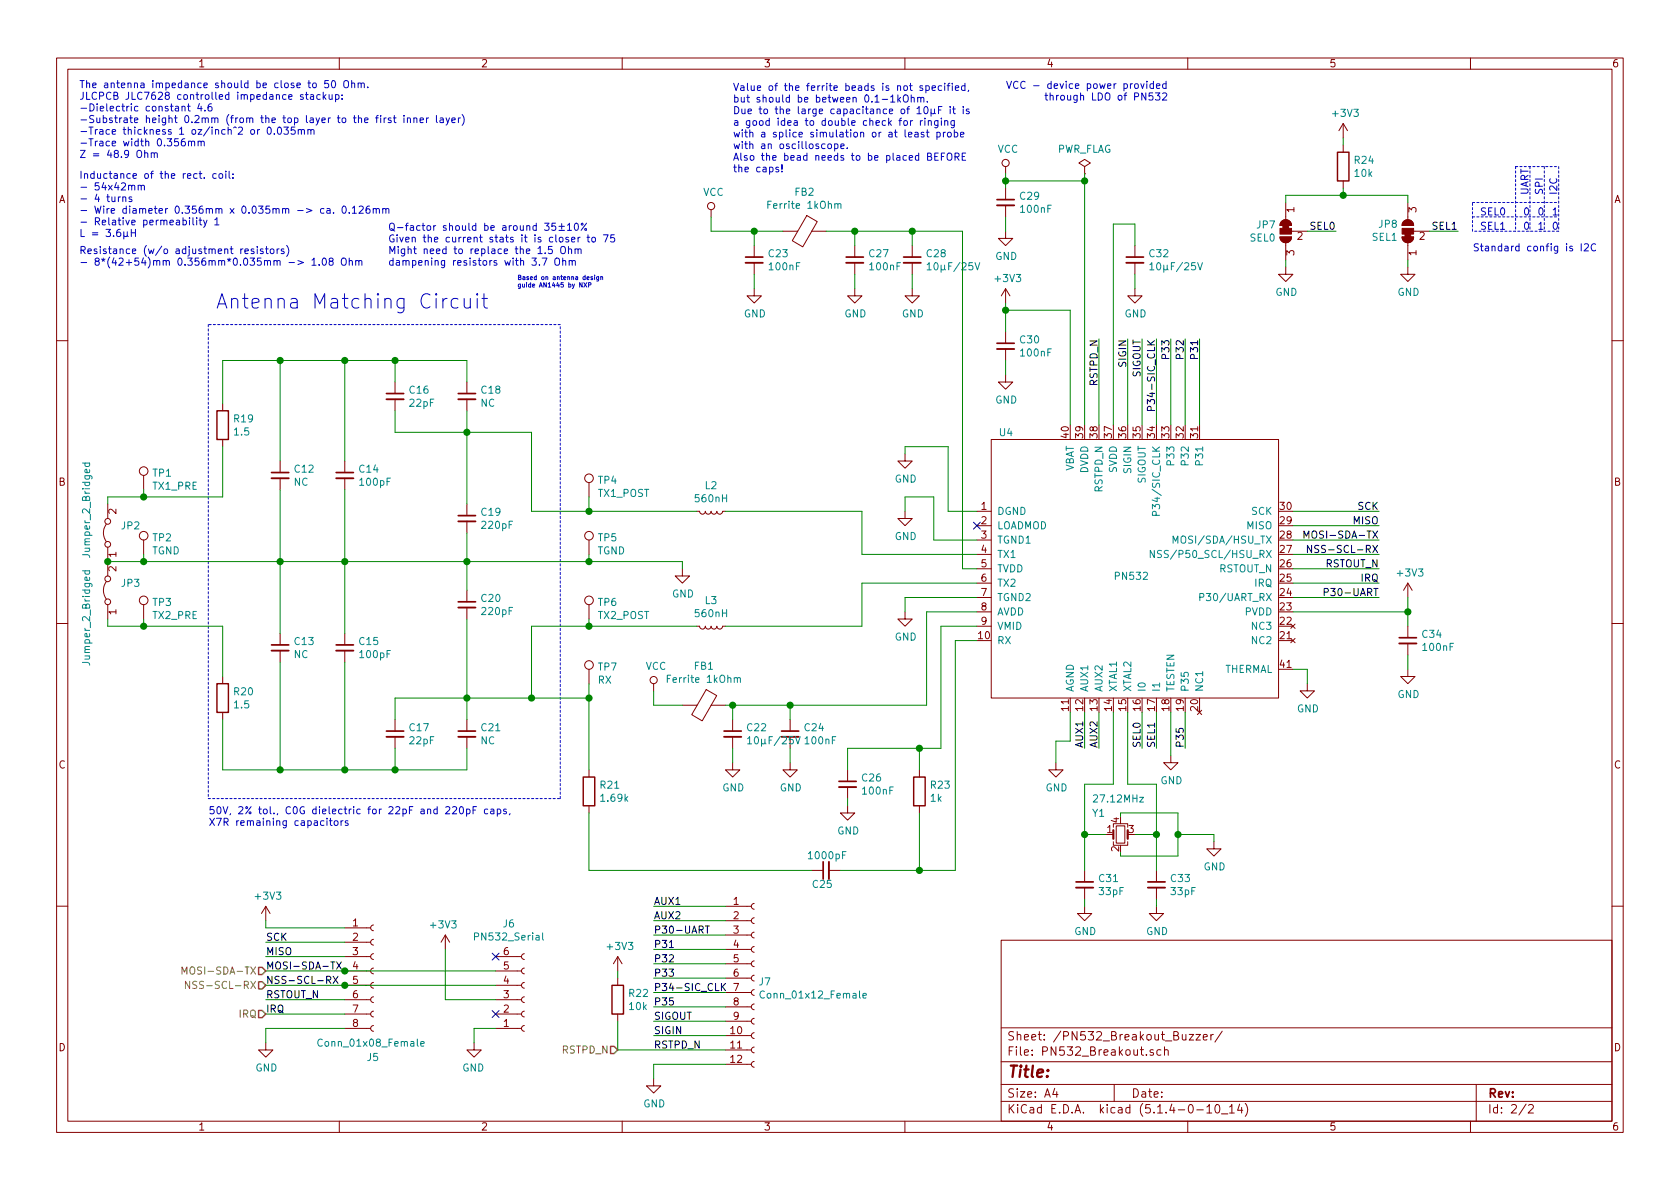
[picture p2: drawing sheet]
<svg xmlns="http://www.w3.org/2000/svg" width="297mm" height="210mm" viewBox="0 0 297 210" stroke-linecap="round" stroke-linejoin="round" font-family="sans-serif">
<defs><g id="words">
<text font-size="3.5" fill="#0000c2" x="38.1" y="54.6">Antenna Matching Circuit</text>
<text font-size="2.8" fill="#840000" x="178" y="190.5">Title:</text>
<g font-size="2.1" fill="#840000">
<text x="178" y="184">Sheet: /PN532_Breakout_Buzzer/</text>
<text x="178" y="186.7">File: PN532_Breakout.sch</text>
<text x="178" y="196.9">KiCad E.D.A. kicad (5.1.4-0-10_14)</text>
<text x="178" y="194.1">Size: A4</text>
<text x="200" y="194.1">Date:</text>
<text x="263" y="194.1">Rev:</text>
<text x="263" y="196.9">Id: 2/2</text>
</g>
<g font-size="1.8" fill="#840000">
<text x="35" y="11.9">1</text>
<text x="85" y="11.9">2</text>
<text x="135" y="11.9">3</text>
<text x="185" y="11.9">4</text>
<text x="235" y="11.9">5</text>
<text x="285" y="11.9">6</text>
<text x="10.4" y="35.9">A</text>
<text x="285.4" y="35.9">A</text>
<text x="228.9" y="37.6" transform="rotate(-90 228.9 37.6)">1</text>
<text x="250.4" y="37.6" transform="rotate(-90 250.4 37.6)">3</text>
<text x="228.9" y="45.2" transform="rotate(-90 228.9 45.2)">3</text>
<text x="229.4" y="42.4">2</text>
<text x="250.4" y="45.2" transform="rotate(-90 250.4 45.2)">1</text>
<text x="251" y="42.4">2</text>
<text x="189" y="77.4" transform="rotate(-90 189 77.4)">40</text>
<text x="191.5" y="77.4" transform="rotate(-90 191.5 77.4)">39</text>
<text x="194.1" y="77.4" transform="rotate(-90 194.1 77.4)">38</text>
<text x="196.6" y="77.4" transform="rotate(-90 196.6 77.4)">37</text>
<text x="199.1" y="77.4" transform="rotate(-90 199.1 77.4)">36</text>
<text x="201.7" y="77.4" transform="rotate(-90 201.7 77.4)">35</text>
<text x="204.2" y="77.4" transform="rotate(-90 204.2 77.4)">34</text>
<text x="206.8" y="77.4" transform="rotate(-90 206.8 77.4)">33</text>
<text x="209.3" y="77.4" transform="rotate(-90 209.3 77.4)">32</text>
<text x="211.8" y="77.4" transform="rotate(-90 211.8 77.4)">31</text>
<text x="10.4" y="85.9">B</text>
<text x="285.4" y="85.9">B</text>
<text x="20.6" y="90.9" transform="rotate(-90 20.6 90.9)">2</text>
<text x="173.5" y="90.2">1</text>
<text x="173.5" y="92.7">2</text>
<text x="173.5" y="95.2">3</text>
<text x="226.4" y="95.2">28</text>
<text x="226.4" y="92.7">29</text>
<text x="226.4" y="90.2">30</text>
<text x="20.6" y="101.1" transform="rotate(-90 20.6 101.1)">2</text>
<text x="20.6" y="98.5" transform="rotate(-90 20.6 98.5)">1</text>
<text x="173.5" y="97.8">4</text>
<text x="173.5" y="100.3">5</text>
<text x="226.4" y="100.3">26</text>
<text x="226.4" y="97.8">27</text>
<text x="173.5" y="102.9">6</text>
<text x="173.5" y="105.4">7</text>
<text x="173.5" y="107.9">8</text>
<text x="226.4" y="107.9">23</text>
<text x="226.4" y="105.4">24</text>
<text x="226.4" y="102.9">25</text>
<text x="20.6" y="108.7" transform="rotate(-90 20.6 108.7)">1</text>
<text x="173" y="113">10</text>
<text x="173.5" y="110.5">9</text>
<text x="226.4" y="113">21</text>
<text x="226.4" y="110.5">22</text>
<text x="226.4" y="118.1">41</text>
<text x="189" y="125.7" transform="rotate(-90 189 125.7)">11</text>
<text x="191.5" y="125.7" transform="rotate(-90 191.5 125.7)">12</text>
<text x="194.1" y="125.7" transform="rotate(-90 194.1 125.7)">13</text>
<text x="196.6" y="125.7" transform="rotate(-90 196.6 125.7)">14</text>
<text x="199.1" y="125.7" transform="rotate(-90 199.1 125.7)">15</text>
<text x="201.7" y="125.7" transform="rotate(-90 201.7 125.7)">16</text>
<text x="204.2" y="125.7" transform="rotate(-90 204.2 125.7)">17</text>
<text x="206.8" y="125.7" transform="rotate(-90 206.8 125.7)">18</text>
<text x="209.3" y="125.7" transform="rotate(-90 209.3 125.7)">19</text>
<text x="211.8" y="125.7" transform="rotate(-90 211.8 125.7)">20</text>
<text x="10.4" y="135.9">C</text>
<text x="285.4" y="135.9">C</text>
<text x="195.7" y="147.3">1</text>
<text x="197.9" y="145.5" transform="rotate(-90 197.9 145.5)">4</text>
<text x="199.5" y="147.3">3</text>
<text x="197.9" y="150.6" transform="rotate(-90 197.9 150.6)">2</text>
<text x="129.7" y="160">1</text>
<text x="62.4" y="163.8">1</text>
<text x="62.4" y="166.4">2</text>
<text x="129.7" y="162.6">2</text>
<text x="129.7" y="165.1">3</text>
<text x="129.7" y="167.6">4</text>
<text x="62.4" y="168.9">3</text>
<text x="62.4" y="171.4">4</text>
<text x="62.4" y="174">5</text>
<text x="89.1" y="174">4</text>
<text x="89.1" y="171.4">5</text>
<text x="89.1" y="168.9">6</text>
<text x="129.7" y="170.2">5</text>
<text x="129.7" y="172.7">6</text>
<text x="62.4" y="176.5">6</text>
<text x="62.4" y="179.1">7</text>
<text x="89.1" y="179.1">2</text>
<text x="89.1" y="176.5">3</text>
<text x="129.7" y="175.3">7</text>
<text x="129.7" y="177.8">8</text>
<text x="10.4" y="185.9">D</text>
<text x="62.4" y="181.6">8</text>
<text x="89.1" y="181.6">1</text>
<text x="129.2" y="182.9">10</text>
<text x="129.2" y="185.4">11</text>
<text x="129.7" y="180.3">9</text>
<text x="285.4" y="185.9">D</text>
<text x="129.2" y="188">12</text>
<text x="35" y="199.9">1</text>
<text x="85" y="199.9">2</text>
<text x="135" y="199.9">3</text>
<text x="185" y="199.9">4</text>
<text x="235" y="199.9">5</text>
<text x="285" y="199.9">6</text>
</g>
<g font-size="1.8" fill="#0000c2">
<text x="14" y="15.6">The antenna impedance should be close to 50 Ohm.</text>
<text x="14" y="17.6">JLCPCB JLC7628 controlled impedance stackup:</text>
<text x="129.5" y="16.1">Value of the ferrite beads is not specified,</text>
<text x="177.8" y="15.7">VCC - device power provided</text>
<text x="181.2" y="17.8">through LDO of PN532</text>
<text x="14" y="19.7">-Dielectric constant 4.6</text>
<text x="14" y="21.8">-Substrate height 0.2mm (from the top layer to the first inner layer)</text>
<text x="14" y="23.8">-Trace thickness 1 oz/inch^2 or 0.035mm</text>
<text x="129.5" y="18.1">but should be between 0.1-1kOhm.</text>
<text x="129.5" y="20.2">Due to the large capacitance of 10µF it is</text>
<text x="129.5" y="22.2">a good idea to double check for ringing</text>
<text x="14" y="25.9">-Trace width 0.356mm</text>
<text x="14" y="27.9">Z = 48.9 Ohm</text>
<text x="129.5" y="24.3">with a splice simulation or at least probe</text>
<text x="129.5" y="26.4">with an oscilloscope.</text>
<text x="129.5" y="28.4">Also the bead needs to be placed BEFORE</text>
<text x="14" y="31.6">Inductance of the rect. coil:</text>
<text x="14" y="33.7">- 54x42mm</text>
<text x="14" y="35.7">- 4 turns</text>
<text x="129.5" y="30.5">the caps!</text>
<text x="270.3" y="34.5" transform="rotate(-90 270.3 34.5)">UART</text>
<text x="272.8" y="34.5" transform="rotate(-90 272.8 34.5)">SPI</text>
<text x="275.3" y="34.5" transform="rotate(-90 275.3 34.5)">I2C</text>
<text x="14" y="37.8">- Wire diameter 0.356mm x 0.035mm -&gt; ca. 0.126mm</text>
<text x="14" y="39.8">- Relative permeability 1</text>
<text x="14" y="41.9">L = 3.6µH</text>
<text x="68.6" y="40.8">Q-factor should be around 35±10%</text>
<text x="261.6" y="38.1">SEL0</text>
<text x="261.6" y="40.6">SEL1</text>
<text x="269.2" y="38.1">0</text>
<text x="269.2" y="40.6">0</text>
<text x="271.8" y="38.1">0</text>
<text x="271.8" y="40.6">1</text>
<text x="274.3" y="40.6">0</text>
<text x="274.3" y="38.1">1</text>
<text x="14" y="44.9">Resistance (w/o adjustment resistors)</text>
<text x="14" y="47">- 8*(42+54)mm 0.356mm*0.035mm -&gt; 1.08 Ohm</text>
<text x="68.6" y="42.9">Given the current stats it is closer to 75</text>
<text x="68.6" y="44.9">Might need to replace the 1.5 Ohm</text>
<text x="68.6" y="47">dampening resistors with 3.7 Ohm</text>
<text x="260.3" y="44.4">Standard config is I2C</text>
<text x="36.8" y="144">50V, 2% tol., C0G dielectric for 22pF and 220pF caps,</text>
<text x="36.8" y="146">X7R remaining capacitors</text>
</g>
<g font-size="1.8" fill="#008484">
<text x="235.8" y="20.7">+3V3</text>
<text x="176.4" y="27">VCC</text>
<text x="186.8" y="27">PWR_FLAG</text>
<text x="239.5" y="29">R24</text>
<text x="124.3" y="34.6">VCC</text>
<text x="140.6" y="34.6">FB2</text>
<text x="180.4" y="35.3">C29</text>
<text x="239.6" y="31.3">10k</text>
<text x="136.2" y="36.9">Ferrite 1kOhm</text>
<text x="180.6" y="37.6">100nF</text>
<text x="222.2" y="40.4">JP7</text>
<text x="243.8" y="40.3">JP8</text>
<text x="136" y="45.5">C23</text>
<text x="136.1" y="47.8">100nF</text>
<text x="153.7" y="45.5">C27</text>
<text x="153.9" y="47.8">100nF</text>
<text x="163.9" y="45.5">C28</text>
<text x="164.6" y="47.8">10µF/25V</text>
<text x="176" y="46">GND</text>
<text x="203.3" y="45.5">C32</text>
<text x="204" y="47.8">10µF/25V</text>
<text x="221" y="42.7">SEL0</text>
<text x="242.6" y="42.6">SEL1</text>
<text x="176.1" y="49.9">+3V3</text>
<text x="225.5" y="52.3">GND</text>
<text x="247.1" y="52.3">GND</text>
<text x="131.5" y="56.1">GND</text>
<text x="149.3" y="56.1">GND</text>
<text x="159.5" y="56.1">GND</text>
<text x="198.8" y="56.1">GND</text>
<text x="180.4" y="60.7">C30</text>
<text x="180.6" y="63">100nF</text>
<text x="72.5" y="69.6">C16</text>
<text x="72.5" y="71.9">22pF</text>
<text x="85" y="71.9">NC</text>
<text x="85.2" y="69.6">C18</text>
<text x="176" y="71.4">GND</text>
<text x="41.4" y="74.7">R19</text>
<text x="41.5" y="77">1.5</text>
<text x="176.8" y="77.1">U4</text>
<text x="52.1" y="83.6">C12</text>
<text x="63.6" y="83.6">C14</text>
<text x="189.9" y="83.6" transform="rotate(-90 189.9 83.6)">VBAT</text>
<text x="192.4" y="83.7" transform="rotate(-90 192.4 83.7)">DVDD</text>
<text x="197.5" y="83.6" transform="rotate(-90 197.5 83.6)">SVDD</text>
<text x="200" y="83.6" transform="rotate(-90 200 83.6)">SIGIN</text>
<text x="207.6" y="81.9" transform="rotate(-90 207.6 81.9)">P33</text>
<text x="210.2" y="81.9" transform="rotate(-90 210.2 81.9)">P32</text>
<text x="212.7" y="81.9" transform="rotate(-90 212.7 81.9)">P31</text>
<text x="27" y="86.6">TX1_PRE</text>
<text x="27.1" y="84.3">TP1</text>
<text x="52" y="85.9">NC</text>
<text x="63.8" y="85.9">100pF</text>
<text x="105.7" y="87.9">TX1_POST</text>
<text x="105.8" y="85.6">TP4</text>
<text x="123.1" y="88.8">560nH</text>
<text x="124.7" y="86.5">L2</text>
<text x="158.2" y="85.3">GND</text>
<text x="194.9" y="87" transform="rotate(-90 194.9 87)">RSTPD_N</text>
<text x="202.6" y="85.5" transform="rotate(-90 202.6 85.5)">SIGOUT</text>
<text x="205.1" y="89.9" transform="rotate(-90 205.1 89.9)">P34/SIC_CLK</text>
<text x="21.5" y="93.6">JP2</text>
<text x="27.1" y="95.7">TP2</text>
<text x="85.2" y="91.2">C19</text>
<text x="85.3" y="93.5">220pF</text>
<text x="105.8" y="95.7">TP5</text>
<text x="158.2" y="95.5">GND</text>
<text x="176.3" y="91.1">DGND</text>
<text x="176.3" y="93.6">LOADMOD</text>
<text x="220.5" y="93.6">MISO</text>
<text x="221.3" y="91.1">SCK</text>
<text x="15.9" y="98.2" transform="rotate(-90 15.9 98.2)">Jumper_2_Bridged</text>
<text x="26.9" y="98">TGND</text>
<text x="105.6" y="98">TGND</text>
<text x="176.3" y="96.1">TGND1</text>
<text x="176.3" y="98.7">TX1</text>
<text x="176.3" y="101.2">TVDD</text>
<text x="205.6" y="98.7">NSS/P50_SCL/HSU_RX</text>
<text x="208.8" y="96.1">MOSI/SDA/HSU_TX</text>
<text x="215.5" y="101.2">RSTOUT_N</text>
<text x="247.2" y="101.9">+3V3</text>
<text x="21.5" y="103.8">JP3</text>
<text x="27.1" y="107.2">TP3</text>
<text x="85.2" y="106.4">C20</text>
<text x="105.8" y="107.2">TP6</text>
<text x="118.8" y="105.7">GND</text>
<text x="124.7" y="106.8">L3</text>
<text x="176.3" y="103.8">TX2</text>
<text x="176.3" y="106.3">TGND2</text>
<text x="197.3" y="102.5">PN532</text>
<text x="213.1" y="106.3">P30/UART_RX</text>
<text x="221.9" y="103.8">IRQ</text>
<text x="27" y="109.5">TX2_PRE</text>
<text x="85.3" y="108.8">220pF</text>
<text x="105.7" y="109.5">TX2_POST</text>
<text x="123.1" y="109.1">560nH</text>
<text x="158.2" y="113.3">GND</text>
<text x="176.3" y="113.9">RX</text>
<text x="176.3" y="108.8">AVDD</text>
<text x="176.3" y="111.4">VMID</text>
<text x="220.1" y="108.8">PVDD</text>
<text x="221.5" y="113.9">NC2</text>
<text x="221.5" y="111.4">NC3</text>
<text x="251.5" y="112.8">C34</text>
<text x="15.9" y="117.2" transform="rotate(-90 15.9 117.2)">Jumper_2_Bridged</text>
<text x="52" y="116.4">NC</text>
<text x="52.1" y="114.1">C13</text>
<text x="63.6" y="114.1">C15</text>
<text x="63.8" y="116.4">100pF</text>
<text x="105.8" y="118.6">TP7</text>
<text x="114.1" y="118.5">VCC</text>
<text x="122.8" y="118.4">FB1</text>
<text x="216.4" y="119">THERMAL</text>
<text x="251.7" y="115.1">100nF</text>
<text x="41.4" y="123">R20</text>
<text x="41.5" y="125.3">1.5</text>
<text x="105.7" y="120.9">RX</text>
<text x="118.5" y="120.7">Ferrite 1kOhm</text>
<text x="189.9" y="122.4" transform="rotate(-90 189.9 122.4)">AGND</text>
<text x="192.4" y="122.4" transform="rotate(-90 192.4 122.4)">AUX1</text>
<text x="194.9" y="122.4" transform="rotate(-90 194.9 122.4)">AUX2</text>
<text x="197.5" y="122.4" transform="rotate(-90 197.5 122.4)">XTAL1</text>
<text x="200" y="122.4" transform="rotate(-90 200 122.4)">XTAL2</text>
<text x="202.6" y="122.4" transform="rotate(-90 202.6 122.4)">I0</text>
<text x="205.1" y="122.4" transform="rotate(-90 205.1 122.4)">I1</text>
<text x="207.6" y="122.4" transform="rotate(-90 207.6 122.4)">TESTEN</text>
<text x="210.2" y="122.4" transform="rotate(-90 210.2 122.4)">P35</text>
<text x="212.7" y="122.4" transform="rotate(-90 212.7 122.4)">NC1</text>
<text x="229.3" y="126">GND</text>
<text x="247.1" y="123.4">GND</text>
<text x="72.5" y="129.3">C17</text>
<text x="72.5" y="131.6">22pF</text>
<text x="85" y="131.6">NC</text>
<text x="85.2" y="129.3">C21</text>
<text x="132.2" y="129.3">C22</text>
<text x="132.9" y="131.6">10µF/25V</text>
<text x="142.3" y="129.3">C24</text>
<text x="142.5" y="131.6">100nF</text>
<text x="106.2" y="139.5">R21</text>
<text x="106.4" y="141.8">1.69k</text>
<text x="127.7" y="139.9">GND</text>
<text x="137.9" y="139.9">GND</text>
<text x="152.5" y="138.2">C26</text>
<text x="152.7" y="140.5">100nF</text>
<text x="164.6" y="141.8">1k</text>
<text x="164.6" y="139.5">R23</text>
<text x="184.9" y="139.9">GND</text>
<text x="193.7" y="141.9">27.12MHz</text>
<text x="205.2" y="138.7">GND</text>
<text x="148" y="147.6">GND</text>
<text x="193.2" y="144.4">Y1</text>
<text x="143.2" y="151.9">1000pF</text>
<text x="194.4" y="156">C31</text>
<text x="207.1" y="156">C33</text>
<text x="212.8" y="153.9">GND</text>
<text x="45.3" y="159.1">+3V3</text>
<text x="143.8" y="157">C25</text>
<text x="194.4" y="158.3">33pF</text>
<text x="207.1" y="158.3">33pF</text>
<text x="76.3" y="164.2">+3V3</text>
<text x="84.4" y="166.3">PN532_Serial</text>
<text x="89" y="164">J6</text>
<text x="107.5" y="168">+3V3</text>
<text x="189.9" y="165.3">GND</text>
<text x="202.6" y="165.3">GND</text>
<text x="111.3" y="176.3">R22</text>
<text x="111.3" y="178.6">10k</text>
<text x="134.3" y="174.3">J7</text>
<text x="135.1" y="176.6">Conn_01x12_Female</text>
<text x="56.9" y="185.1">Conn_01x08_Female</text>
<text x="45.2" y="189.5">GND</text>
<text x="65" y="187.6">J5</text>
<text x="81.7" y="189.5">GND</text>
<text x="113.7" y="195.8">GND</text>
</g>
<g font-size="1.8">
<text x="231.8" y="40.6">SEL0</text>
<text x="253.4" y="40.6">SEL1</text>
<text x="199.1" y="64.8" transform="rotate(-90 199.1 64.8)">SIGIN</text>
<text x="206.8" y="63.1" transform="rotate(-90 206.8 63.1)">P33</text>
<text x="209.3" y="63.1" transform="rotate(-90 209.3 63.1)">P32</text>
<text x="211.8" y="63.1" transform="rotate(-90 211.8 63.1)">P31</text>
<text x="194.1" y="68.2" transform="rotate(-90 194.1 68.2)">RSTPD_N</text>
<text x="201.7" y="66.7" transform="rotate(-90 201.7 66.7)">SIGOUT</text>
<text x="204.2" y="71.2" transform="rotate(-90 204.2 71.2)">P34-SIC_CLK</text>
<text x="232.2" y="95.2">MOSI-SDA-TX</text>
<text x="239.3" y="92.7">MISO</text>
<text x="240.1" y="90.2">SCK</text>
<text x="233" y="97.8">NSS-SCL-RX</text>
<text x="234.3" y="100.3">RSTOUT_N</text>
<text x="235.2" y="105.4">P30-UART</text>
<text x="240.7" y="102.9">IRQ</text>
<text x="191.5" y="132.3" transform="rotate(-90 191.5 132.3)">AUX1</text>
<text x="194.1" y="132.3" transform="rotate(-90 194.1 132.3)">AUX2</text>
<text x="201.7" y="132.3" transform="rotate(-90 201.7 132.3)">SEL0</text>
<text x="204.2" y="132.3" transform="rotate(-90 204.2 132.3)">SEL1</text>
<text x="209.3" y="132.3" transform="rotate(-90 209.3 132.3)">P35</text>
<text x="115.6" y="160">AUX1</text>
<text x="47" y="166.4">SCK</text>
<text x="115.6" y="167.6">P31</text>
<text x="115.6" y="165.1">P30-UART</text>
<text x="115.6" y="162.6">AUX2</text>
<text x="47" y="168.9">MISO</text>
<text x="47" y="171.4">MOSI-SDA-TX</text>
<text x="47" y="174">NSS-SCL-RX</text>
<text x="115.6" y="172.7">P33</text>
<text x="115.6" y="170.2">P32</text>
<text x="47" y="176.5">RSTOUT_N</text>
<text x="47" y="179.1">IRQ</text>
<text x="115.6" y="177.8">P35</text>
<text x="115.6" y="175.3">P34-SIC_CLK</text>
<text x="115.6" y="185.4">RSTPD_N</text>
<text x="115.6" y="182.9">SIGIN</text>
<text x="115.6" y="180.3">SIGOUT</text>
</g>
<g font-size="1.8" fill="#848400">
<text x="33.8" y="172.3">MOSI-SDA-TX</text>
<text x="34.6" y="174.9">NSS-SCL-RX</text>
<text x="42.3" y="180">IRQ</text>
<text x="99.4" y="186.3">RSTPD_N</text>
</g>
<g font-size="1.1" fill="#0000c2">
<text x="91.4" y="49.5">Based on antenna design</text>
<text x="91.4" y="50.8">guide AN1445 by NXP</text>
</g>
</g></defs>
<g fill="none" stroke="#840000" stroke-width=".18">
<path d="M10 10.3h277v189.9h-277zM12 12.2h273v186.1h-273zM60 10.3v1.9M110 10.3v1.9M160 10.3v1.9M210 10.3v1.9M260 10.3v1.9M125.7 37.1v1.2M142.6 38.1l1.9 1.1-2.6 4.5-1.8-1.1zM177.8 29.5v1.2M177.8 33.3v2M177.8 36.3v2"/>
<path d="M191.8 29.5l1-.7-1-.6-1 .6 1 .7v1.2M191.8 30.7h.1M226.5 39.2a1.02 1.02 0 0 1 1.2-.3 1.02 1.02 0 0 1 .6 1h-2zM227.3 35.8v3.1M237.5 21.8l-.8 1.3M237.5 21.8v2.6M237.5 25.6v1.3M237.5 32v1.3M237.5 21.8l.8 1.3M248.1 39.2a1.02 1.02 0 0 1 1.2-.3 1.02 1.02 0 0 1 .6 1h-2zM248.9 35.8v3.1M133.3 51v1.3h1.3l-1.3 1.3-1.2-1.3h1.2"/>
<path d="M133.3 43.4v2.1M133.3 46.5v2M138.4 40.9h2.6M143.5 40.9h2.5M151.1 51v1.3h1.3l-1.3 1.3-1.2-1.3h1.2M151.1 43.4v2.1M151.1 46.5v2M161.3 51v1.3h1.3l-1.3 1.3-1.3-1.3h1.3M161.3 43.4v2.1M161.3 46.5v2M177.8 40.9v1.3h1.3l-1.3 1.2-1.3-1.2h1.3M177.8 51v2.6"/>
<path d="M177.8 58.7v2M177.8 51l-.8 1.3M177.8 51l.8 1.3M200.7 51v1.3h1.2l-1.2 1.3-1.3-1.3h1.3M200.7 43.4v2.1M200.7 46.5v2M226.3 41.9h2a1.02 1.02 0 0 1-1 1 1.02 1.02 0 0 1-1-1zM227.3 47.2v1.3h1.3l-1.3 1.3-1.2-1.3h1.2M227.3 42.9v3.1M228.3 40.9h2.8M247.9 41.9h2a1.02 1.02 0 0 1-1 1 1.02 1.02 0 0 1-1-1zM248.9 47.2v1.3h1.3l-1.3 1.3-1.3-1.3h1.3"/>
<path d="M248.9 42.9v3.1M249.9 40.9h2.8M10 60.2h2M39.4 71.4v1.2M39.4 77.7v1.3M69.8 67.6v2M69.8 70.6v2M82.5 67.6v2M82.5 70.6v2M175.3 77.7h50.8v45.7h-50.8zM177.8 66.3v1.3h1.3l-1.3 1.2-1.3-1.2h1.3M177.8 61.7v2"/>
<path d="M285 60.2h2M18.8 92.7a2.54 2.54 0 0 0 0 3.1M19 89.1v2.6M19 96.8v5M25.4 84.1v2.5M25.4 95.5v2.5M49.5 81.5v2.1M49.5 84.6v2M61 81.5v2.1M61 84.6v2M82.5 89.1v2.1M82.5 92.2v2"/>
<path d="M104.1 85.3v2.6M104.1 95.5v2.5M123.2 90.4h.5l.1 .3 .3 .2 .4-.1 .2-.4 .1 .3 .3 .2 .4-.1 .2-.4 .1 .3 .4 .2 .3-.1 .2-.4 .1 .3 .4 .2 .4-.1 .2-.4h.5M160 80.3v1.2h1.3l-1.3 1.3-1.3-1.3h1.3M160 90.4v1.3h1.3l-1.3 1.3-1.3-1.3h1.3M172.7 90.4h2.6M172.7 93h2.6M172.7 95.5h2.6M172.7 98h2.6M10 110.3h2M18.8 102.9a2.54 2.54 0 0 0 0 3M19 106.9v2.6"/>
<path d="M25.4 106.9v2.6M39.4 119.6v1.3M49.5 112v2M49.5 115.1v2M61 112v2M61 115.1v2M82.5 104.4v2M82.5 107.4v2.1M104.1 106.9v2.6M104.1 118.4v2.5M120.6 100.6v1.2h1.3l-1.3 1.3-1.2-1.3h1.2M123.2 110.7h.5l.1 .3 .3 .2 .4-.1 .2-.4 .1 .3 .3 .2 .4-.1 .2-.4 .1 .3 .4 .2 .3-.1 .2-.4 .1 .3 .4 .2 .4-.1 .2-.4h.5"/>
<path d="M160 108.2v1.3h1.3l-1.3 1.2-1.3-1.2h1.3M172.7 100.6h2.6M172.7 103.1h2.6M172.7 105.7h2.6M172.7 108.2h2.6M172.7 110.7h2.6M228.2 112.9l.8 .8M228.2 110.4l.8 .7M229 112.9l-.8 .8M229 110.4l-.8 .7M248.9 118.4v1.2h1.3l-1.3 1.3-1.3-1.3h1.3M248.9 103.1v2.6"/>
<path d="M248.9 110.7v2.1M248.9 113.8v2M248.9 103.1l-.7 1.3M248.9 103.1l.8 1.3M285 110.3h2M39.4 126v1.2M69.8 127.2v2.1M69.8 130.3v2M82.5 127.2v2.1M82.5 130.3v2M104.1 136.1v1.3M115.6 120.9v1.3"/>
<path d="M120.6 124.7h2.6M124.9 121.9l1.8 1.1-2.5 4.5-1.9-1.1zM125.7 124.7h2.6M129.5 134.9v1.2h1.3l-1.3 1.3-1.2-1.3h1.2M129.5 127.2v2.1M129.5 130.3v2M139.7 134.9v1.2h1.3l-1.3 1.3-1.3-1.3h1.3M139.7 127.2v2.1M149.9 136.1v2.1M149.9 139.2v2M162.6 136.1v1.3M186.7 134.9v1.2h1.3l-1.3 1.3-1.3-1.3h1.3"/>
<path d="M207 133.6v1.3h1.3l-1.3 1.2-1.3-1.2h1.3M211.7 125.6l.8 .8M212.5 125.6l-.8 .8M231.1 120.9v1.3h1.3l-1.3 1.2-1.2-1.2h1.2M104.1 142.5v1.3M133.3 159.8l-.3 .1-.2 .3 .1 .4 .4 .2M143.5 153.9h2M146.6 153.9h2M149.9 142.5v1.3h1.2l-1.2 1.2-1.3-1.2h1.3M162.6 142.5v1.3M191.8 153.9v2.1M191.8 157v2"/>
<path d="M196.8 148.8v.7h2.6v-.7M196.8 146.3v-.6h2.6v.6M197.4 146h1.5v3.1h-1.5zM204.5 153.9v2.1M204.5 157v2M214.6 148.8v1.3h1.3l-1.3 1.3-1.2-1.3h1.2M10 160.2h2M47 160.3l-.8 1.2M47 160.3v2.5M47 160.3l.8 1.2M61 169.2h4.5M61 171.7h4.5"/>
<path d="M61 174.2h4.5M61 176.8h4.5M61 179.3h4.5M61 166.6h4.5M61 164.1h4.5M66 178.8l-.3 .1-.2 .3 .1 .4 .4 .2M66 176.3l-.3 .1-.2 .3 .1 .4 .4 .2M66 173.7l-.3 .1-.2 .4 .1 .3 .4 .2M66 171.2l-.3 .1-.2 .3 .1 .4 .4 .2M66 168.7l-.3 .1-.2 .3 .1 .4 .4 .2M66 166.1l-.3 .1-.2 .3 .1 .4 .4 .2M66 163.6l-.3 .1-.2 .3 .1 .4 .4 .2"/>
<path d="M78.7 165.3l.8 1.3M78.7 165.3v2.6M78.7 165.3l-.7 1.3M87.6 169.2h4.6M87.6 171.7h4.6M87.6 174.2h4.6M87.6 176.8h4.6M87.6 179.3h4.6M92.7 168.7l-.3 .1-.2 .3 .1 .4 .4 .2M92.7 171.2l-.3 .1-.2 .3 .1 .4 .4 .2M92.7 173.7l-.3 .1-.2 .4 .1 .3 .4 .2M92.7 176.3l-.3 .1-.2 .3 .1 .4 .4 .2"/>
<path d="M92.7 178.8l-.3 .1-.2 .3 .1 .4 .4 .2M109.2 169.2l-.7 1.2M109.2 169.2v2.5M109.2 173v1.2M109.2 179.3v1.3M109.2 169.2l.8 1.2M128.3 178h4.5M128.3 175.5h4.5M128.3 173h4.5M128.3 170.4h4.5M128.3 167.9h4.5M128.3 165.3h4.5"/>
<path d="M128.3 162.8h4.5M128.3 160.3h4.5M133.3 177.5l-.3 .1-.2 .4 .1 .4 .4 .2M133.3 175l-.3 .1-.2 .3 .1 .4 .4 .2M133.3 172.5l-.3 .1-.2 .3 .1 .4 .4 .2M133.3 169.9l-.3 .1-.2 .4 .1 .3 .4 .2M133.3 167.4l-.3 .1-.2 .3 .1 .4 .4 .2M133.3 164.8l-.3 .1-.2 .4 .1 .4 .4 .2M133.3 162.3l-.3 .1-.2 .3 .1 .4 .4 .2M177 166.3h108v32h-108zM191.8 160.3v1.2h1.2l-1.2 1.3-1.3-1.3h1.3M204.5 160.3v1.2h1.2l-1.2 1.3-1.3-1.3h1.3"/>
<path d="M285 160.2h2M47 184.4v1.3h1.3l-1.3 1.2-1.3-1.2h1.3M60 198.3v1.9M61 181.9h4.5M66 181.4l-.3 .1-.2 .3 .1 .4 .4 .2M83.8 184.4v1.3h-1.3l1.3 1.2 1.3-1.2h-1.3M87.6 181.9h4.6M92.7 181.4l-.3 .1-.2 .3 .1 .4 .4 .2M110 198.3v1.9M115.6 190.7v1.3h1.2l-1.2 1.3-1.3-1.3h1.3M128.3 188.2h4.5M128.3 185.7h4.5"/>
<path d="M128.3 183.1h4.5M128.3 180.6h4.5M133.3 187.7l-.3 .1-.2 .3 .1 .4 .4 .2M133.3 185.2l-.3 .1-.2 .3 .1 .4 .4 .2M133.3 182.6l-.3 .1-.2 .4 .1 .3 .4 .2M133.3 180.1l-.3 .1-.2 .3 .1 .4 .4 .2M160 198.3v1.9M177 194.8h108M177 191.8h108M177 187.8h108M177 181.8h108M186.5 192.5l-.4 1h1"/>
<path d="M186.8 193v1M197 191.8v3M203.9 185.7a.37 .37 0 0 0-.6 .1l.1 .2 .5 .2 .1 .1-.2 .3-.5-.1M205.3 185.7l-.5-.1-.3 .3 .2 .6h.6M205.9 185.7h.1a.37 .37 0 0 1 .6 .1v.8M205.9 185.1v1.5M210 198.3v1.9M210.3 182.9h.7l-.7 1h.7M211.5 182.9h.7l-.7 1h.7M211.6 196.3h1.2M212.8 183.4l.7-.1-.1-.3-.4-.1-.2 .2v.7h.6M213.4 195.8l.4-.5v1.5"/>
<path d="M213.4 196.8h.8M214.1 182.9v1M214.5 182.9l-.4 .3M215 195.4l.3-.1a.94 .94 0 0 1 0 1.5 .8 .8 0 0 1-.6-.6 .8 .8 0 0 1 .3-.8zM216 197h1.1M216.1 182.3l-1.3 2M217.4 195.8l.4-.5v1.5M217.4 196.8h.8M219.2 195.2l-.4 1.1h.9M219.5 195.8v1M220.2 195.1a1.71 1.71 0 0 1 0 2.3M260 198.3v1.9"/>
<path d="M261 191.8v6.5M269.8 195.2l-1.2 2M270.3 195.5l.2-.2h.3l.3 .5-.9 1h.9"/>
<circle cx="125.7" cy="36.4" r=".63"/>
<circle cx="177.8" cy="28.8" r=".63"/>
<circle cx="19" cy="96.3" r=".51"/>
<circle cx="19" cy="92.2" r=".51"/>
<circle cx="25.4" cy="83.3" r=".76"/>
<circle cx="25.4" cy="94.7" r=".76"/>
<circle cx="104.1" cy="84.6" r=".76"/>
<circle cx="104.1" cy="94.7" r=".76"/>
<circle cx="19" cy="106.4" r=".51"/>
<circle cx="19" cy="102.4" r=".51"/>
<circle cx="25.4" cy="106.2" r=".76"/>
<circle cx="104.1" cy="117.6" r=".76"/>
<circle cx="104.1" cy="106.2" r=".76"/>
<circle cx="115.6" cy="120.3" r=".63"/>
</g>
<g fill="none" stroke="#008484" stroke-width=".18">
<path d="M135.8 36.2h.4M136.4 35.6h-.6v1.2M147.6 36.1l.2-.1 .3 .1 .1 .7M148.2 36.2l.1-.2 .3 .1 .1 .7M163.9 46.8l.4-.3v1.2M163.9 47.7h.7M172.4 46.5l.4 1.2 .4-1.2M203.3 46.8l.4-.3v1.2M203.3 47.7h.7M211.8 46.5l.4 1.2 .4-1.2M14.6 81.9h1.2M15.1 81.9l-.1 .4 .2 .2 .6-.1v-.5"/>
<path d="M204.1 97.3v1.3l-.7-1.3v1.3M204.4 91.1v-.6h-.5l-.1 .1v.5h1.2M205.4 97.4l-.5-.1-.2 .2v.4l.6 .2 .1 .3-.3 .2-.5-.1M207.4 96.1v-1.3l.4 .9 .5-.9v1.3M14.6 100.9h1.2M15.1 100.9l-.1 .4 .2 .2 .6-.1v-.5M118.6 119.4h-.6v1.3M129.8 120l.2-.2 .3 .1 .1 .8M212.1 105.6h.7v-.5l-.2-.2h-.5v1.3M118 120h.4M130.4 120l.2-.2 .3 .1v.8M132.2 130.6l.3-.3v1.2"/>
<path d="M132.2 131.5h.7M140.6 130.3l.5 1.2 .4-1.2M83.9 165.6l.7-.1v-.4l-.7-.1v1.2M95.9 165v1.1l.2 .1M135.2 175.4a.6 .6 0 0 0-.9 .4 .6 .6 0 0 0 .6 .7l.3-.1M152.6 176.1l.6-.1-.1-.3h-.3l-.2 .1v.6h.5M57 183.9a.6 .6 0 0 0-.9 .4 .6 .6 0 0 0 .6 .7l.3-.1M74.4 184.6l.6-.1-.1-.3h-.3l-.2 .1v.7h.5"/>
</g>
<g fill="none" stroke="#840000" stroke-width=".33">
<path d="M176.3 36.3h3M131.8 46.5h3.1M149.6 46.5h3.1M159.8 46.5h3M199.1 46.5h3.1M68.3 70.6h3.1M81 70.6h3.1M176.3 61.7h3M48 84.6h3.1M59.4 84.6h3.1M81 92.2h3.1M48 115.1h3.1"/>
<path d="M59.4 115.1h3.1M81 107.4h3.1M247.4 113.8h3M68.3 130.3h3.1M81 130.3h3.1M128 130.3h3.1M138.2 130.3h3M148.3 139.2h3.1M146.6 152.4v3M190.2 157h3.1M202.9 157h3.1"/>
</g>
<g fill="none" stroke="#840000" stroke-width=".3">
<path d="M176.3 35.3h3M131.8 45.5h3.1M149.6 45.5h3.1M159.8 45.5h3M199.1 45.5h3.1M68.3 69.6h3.1M81 69.6h3.1M176.3 60.7h3M48 83.6h3.1M59.4 83.6h3.1M81 91.2h3.1M48 114h3.1"/>
<path d="M59.4 114h3.1M81 106.4h3.1M247.4 112.8h3M68.3 129.3h3.1M81 129.3h3.1M128 129.3h3.1M138.2 129.3h3M148.3 138.2h3.1M145.5 152.4v3M190.2 156h3.1M202.9 156h3.1"/>
</g>
<path d="M236.5 26.9h2v5.1h-2zM38.4 72.6h2v5.1h-2zM38.4 120.9h2v5.1h-2zM103.1 137.4h2.1v5.1h-2.1zM161.5 137.4h2.1v5.1h-2.1zM108.2 174.2h2v5.1h-2z" fill="none" stroke="#840000" stroke-width=".25"/>
<path d="M196.8 146.8v1.5M199.4 146.8v1.5" fill="none" stroke="#840000" stroke-width=".38"/>
<g fill="#840000" stroke="#840000" stroke-width=".18">
<path d="M247.9 41.9h2a1.02 1.02 0 0 1-1 1 1.02 1.02 0 0 1-1-1z"/>
<path d="M248.1 39.2a1.02 1.02 0 0 1 1.2-.3 1.02 1.02 0 0 1 .6 1h-2z"/>
<path d="M248.4 41.4h1v.5h-1z"/>
<path d="M247.9 40.4h2v1h-2z"/>
<path d="M226.5 39.2a1.02 1.02 0 0 1 1.2-.3 1.02 1.02 0 0 1 .6 1h-2z"/>
<path d="M226.3 41.9h2a1.02 1.02 0 0 1-1 1 1.02 1.02 0 0 1-1-1z"/>
<path d="M226.8 39.9h1v.5h-1z"/>
<path d="M226.3 40.4h2v1h-2z"/>
</g>
<g fill="none" stroke="#0000c2" stroke-width=".18" stroke-dasharray=".4 .4">
<path d="M260.3 35.8h15.3M260.3 38.3h15.3M268 29.5v11.4M268 29.5h7.6M270.5 29.5v11.4M273 29.5v11.4M275.6 29.5v11.4M36.8 57.4v83.8M99.1 57.4h-62.3M260.3 40.9v-5.1M275.6 40.9h-15.3M36.8 141.2h62.3"/>
<path d="M99.1 141.2v-83.8"/>
</g>
<g fill="none" stroke="#008400" stroke-width=".18">
<path d="M125.7 38.3v2.6h12.7M177.8 30.7v2.6M177.8 38.3v2.6M177.8 32h14M191.8 30.7v44.5M227.3 35.8v-1.3h21.6v1.3M237.5 24.4v1.2M237.5 33.3v1.2M133.3 40.9v2.5M133.3 48.5v2.5M146 40.9h24.2v59.7h2.5M151.1 40.9v2.5"/>
<path d="M151.1 48.5v2.5M161.3 40.9v2.5M161.3 48.5v2.5M177.8 53.6v5.1M177.8 54.9h11.4v20.3M194.3 59.9v15.3M199.4 59.9v15.3M200.7 43.4v-3.8h-3.9v35.6M200.7 48.5v2.5M201.9 59.9v15.3M204.5 59.9v15.3M207 59.9v15.3"/>
<path d="M209.5 59.9v15.3M212.1 59.9v15.3M227.3 46v1.2M231.1 40.9h5.1M248.9 46v1.2M252.7 40.9h5.1M39.4 79v8.9h-20.4v1.2M49.5 63.7v17.8M61 63.7v17.8M69.8 72.6v3.8h24.2v14h29.2M69.8 63.7v3.9M82.5 67.6v-3.9h-43.1v7.7"/>
<path d="M82.5 72.6v16.5M177.8 63.7v2.6M19 99.3h101.6v1.3M25.4 86.6v1.3M25.4 98v1.3M49.5 86.6v25.4M61 86.6v25.4M82.5 94.2v10.2M104.1 87.9v2.5M104.1 98v1.3M128.3 90.4h24.1v7.6h20.3M160 80.3v-1.3h7.6v11.4h5.1"/>
<path d="M160 90.4v-2.5h5.1v7.6h7.6M228.6 95.5h15.2M228.6 90.4h15.2M228.6 98h15.2M228.6 93h15.2M19 109.5v1.2h20.4v8.9M25.4 109.5v1.2M49.5 117.1v19M61 117.1v19M82.5 109.5v17.7M104.1 109.5v1.2M123.2 110.7h-29.2v12.7"/>
<path d="M172.7 105.7h-12.7v2.5M172.7 108.2h-8.9v16.5h-35.5M172.7 110.7h-6.3v21.6h-16.5v3.8M172.7 103.1h-20.3v7.6h-24.1M172.7 113.3h-3.8v40.6h-20.3M228.6 105.7h15.2M228.6 100.6h15.2M228.6 108.2h20.3M228.6 103.1h15.2M228.6 118.4h2.5v2.5M248.9 105.7v5M248.9 115.8v2.6"/>
<path d="M39.4 127.2v8.9h43.1v-3.8M69.8 132.3v3.8M104.1 123.4h-34.3v3.8M104.1 120.9v15.2M115.6 122.2v2.5h5M129.5 124.7v2.5M129.5 132.3v2.6M139.7 124.7v2.5M139.7 132.3v2.6M162.6 132.3v3.8M189.2 126v5.1h-2.5v3.8M191.8 126v6.3"/>
<path d="M194.3 126v6.3M196.8 126v12.7h-5v15.2M199.4 126v12.7h5.1v15.2M201.9 126v6.3M204.5 126v6.3M207 126v7.6M209.5 126v6.3M104.1 143.8v10.1h39.4M149.9 141.2v1.3M162.6 143.8v10.1M191.8 147.6h3.8M191.8 159v1.3"/>
<path d="M198.1 144.4v-.6h10.2v7.6h-10.2v-.7M200.7 147.6h3.8M204.5 159v1.3M208.3 147.6h6.3v1.2M47 171.7h40.6M47 174.2h40.6M47 176.8h14M47 162.8v1.3h14M47 179.3h14M47 169.2h14M47 166.6h14M78.7 167.9v8.9h8.9"/>
<path d="M109.2 171.7v1.3M115.6 178h12.7M115.6 175.5h12.7M115.6 173h12.7M115.6 170.4h12.7M115.6 167.9h12.7M115.6 165.3h12.7M115.6 162.8h12.7M115.6 160.3h12.7M61 181.9h-14v2.5M87.6 181.9h-3.8v2.5M109.2 180.6v5.1h19.1"/>
<path d="M115.6 183.1h12.7M115.6 180.6h12.7M128.3 188.2h-12.7v2.5"/>
</g>
<path d="M32.2 172.3v-1.3l.4 .9 .4-.9v1.3M33.5 173.5v1.3l-.7-1.3v1.3M34.8 173.6l-.5-.1-.2 .2v.2l.1 .2 .5 .2 .1 .3-.3 .2-.4-.1" fill="none" stroke="#848400" stroke-width=".18"/>
<path d="M45.7 173.6h.7l.6 .6-.6 .7h-.7zM45.7 178.7h.7l.6 .6-.6 .7h-.7zM45.7 171.1h.7l.6 .6-.6 .6h-.7zM107.9 185h.7l.6 .7-.6 .6h-.7z" fill="none" stroke="#848400" stroke-width=".25"/>
<g fill="none" stroke="#000" stroke-width=".18">
<path d="M203.5 72.6v-.6l-.2-.1h-.3l-.1 .2v.5h1.2M230.6 95.2v-1.3l.4 .9 .4-.9v1.3M231.9 96.4v1.3l-.7-1.3v1.3M233.2 96.5l-.5-.1-.2 .2-.1 .2 .2 .2 .4 .2 .2 .3-.3 .2h-.5M234.1 104.7h.6l.2-.2-.1-.3-.2-.1h-.5v1.2M57.8 173.3l.6-.1 .1-.1-.1-.3-.2-.2h-.4v1.3M58.1 173.3l.4 .6M58.5 170.1h.7M58.9 172.6l.9 1.3M59.5 170.1l.9 1.3M59.8 172.6l-.9 1.3M60.4 170.1l-.9 1.3"/>
<path d="M118.4 167.6h.7M124.7 163.7h.7M125.1 163.7v1.3M127.6 173.9v1.3M127.7 174.5l.6 .7M128.3 173.9l-.7 .7"/>
</g>
<g fill="none" stroke="#0000c2" stroke-width=".18">
<path d="M32.2 18.9l.2-.1h.3v.8M33.1 18.8h.5M33.3 18.4v1.1l.3 .1M35.3 18.3l-.3 .9h.7M35.6 18.8v.8M36.2 19.5v.1M37.4 18.4h-.4a.87 .87 0 0 0 0 1.2l.4-.1v-.5l-.4-.2-.2 .3M53.6 16.8l-.3-.1-.2 .2 .1 .2 .4 .1v.3h-.5M54 16.7h.5M54.2 16.3v1.1l.3 .2M54.9 16.8h.5v.8M55.4 14.7h.3l.2 .1-.1 .7h-.3l-.2-.2z"/>
<path d="M55.4 17l-.4 .1-.1 .2v.2h.5M56.6 16.8l-.4-.1-.2 .3 .1 .5h.5M57.1 16.3v1.3M57.3 17.1l.3 .5M57.6 16.7l-.5 .5M58.1 14.2h-.6l-.1 .7 .2-.2 .5 .2v.5l-.2 .1-.5-.1M58.2 16.7v.8l.3 .1 .2-.2M58.7 16.7v.9M58.8 14.3l.1-.1a.67 .67 0 0 1 .5 .7 .67 .67 0 0 1-.5 .6 .83 .83 0 0 1-.1-1.2zM59.3 16.8l.4-.1 .2 .3-.1 .5h-.5M59.3 16.7v1.3M60.5 17.4v.2"/>
<path d="M60.5 16.8v.1M60.8 14.4a.45 .45 0 0 1 .8 0 .88 .88 0 0 1-.3 1.1h-.3a1.07 1.07 0 0 1-.2-1.1zM62.2 14.8l.2-.1h.3v.8M62.2 14.2v1.3M63.3 14.8l.2-.1h.3l.1 .8M63.3 14.7v.8M63.9 14.9l.2-.2h.2l.1 .8M65 15.4v.1M157.5 17.1l.3-.3v1.3M157.5 18.1h.7M158.7 16.8v1.3M158.9 17.6l.3 .5"/>
<path d="M159.2 17.2l-.5 .5M159.8 17l.2-.2a.47 .47 0 0 1 .6 .4l-.1 .7-.2 .2-.4-.1a1 1 0 0 1-.1-1zM161.1 17.3l.2-.1 .3 .1v.8M161.1 16.8v1.3M162.1 19.2l.4-.4v1.3M162.3 17.3l.1-.1 .3 .1 .1 .8M162.3 17.2v.9M162.8 17.4l.2-.2 .3 .1v.8M163.1 15.2h-.3l-.2 .1 .1 .2 .4 .1v.3h-.5M163.5 19l.2-.2a.67 .67 0 0 1 .4 .7 .67 .67 0 0 1-.4 .6l-.3-.2-.1-.3zM163.7 15.2h.4l.2 .2-.1 .5h-.5M163.7 15.2v1.2"/>
<path d="M164 17.9v.2M164.6 19.3v1.2M164.8 15.6l.6-.1v-.3h-.4l-.2 .1 .1 .6h.5M165.2 19.9l.2 .2M165.2 19.3v.8h-.4l-.2-.2M165.9 19.5h.5M166.5 15.2h-.4l-.2 .2 .1 .5h.5M166.5 18.8h-.6v1.3M167 14.7v.2M167 15.2v.8M167.5 15.2h.4M167.9 14.7l-.3 .2v1.1"/>
<path d="M168 18.8v.2M168 19.3v.8M168.4 14.7v.2M168.4 15.2v.8M168.4 19.3h.5M168.6 18.8v1.1l.3 .2M168.9 15.6l.6-.1v-.3h-.4l-.2 .1 .1 .6h.5M170.3 18.8v.2M170.3 19.3v.8M170.6 15.2h-.3l-.3 .2 .1 .5h.5M170.6 14.7v1.3M171.3 15.9l-.2 .3"/>
<path d="M171.3 19.3h-.3l-.2 .2 .1 .1 .4 .2v.3h-.5M200.6 17.1l.6-.1 .1-.4-.2-.2h-.5v1.3M201.7 14.8l.3 .8 .3-.8M202.6 16.4v1.3l-.7-1.3v1.3M202.8 14.4v.1M202.8 14.8v.8M203.8 16.4h-.6l-.1 .6 .2-.1 .5 .1v.6l-.2 .1-.5-.1M203.9 14.9l-.3-.1-.3 .2 .2 .6h.4M203.9 14.4v1.2M204.3 16.4h.8l-.5 .5 .4 .1v.6l-.2 .1-.5-.1M204.5 15.2l.6-.1-.1-.2-.4-.1-.1 .2v.6h.5M205.6 16.6l.4-.2 .3 .4-.8 .9h.8"/>
<path d="M206.2 14.9l-.4-.1-.2 .2 .1 .6h.5M206.2 14.4v1.2M21.3 34.8l-.4 .2M21.7 34.9l.2-.1 .3 .1 .1 .8M21.7 34.8v.9M23.3 32.9l.2-.1h.3v.8M23.3 34.9l-.3-.1-.2 .2 .1 .2 .4 .1v.3h-.5M24.4 32.9l.2-.1h.3l.1 .8M24.4 32.8v.8M25 32.9l.2-.1h.3v.8M25.6 27.1l.2-.1 .3 .1v.8M25.6 26.6v1.3"/>
<path d="M26.7 27.1l.2-.1 .3 .1 .1 .8M26.7 27v.9M27.3 27.2l.2-.2 .3 .1v.8M32.7 24.5l-.5 .2-.1 .4v.6l.2 .1 .4-.1 .1-.1-.1-.5-.4-.1-.2 .3M33.3 25.1l.2-.1h.3l.1 .8M33.3 25v.8M33.5 38.5v.1M33.5 38.9v.9M33.9 25.1l.2-.1h.3v.8M34.1 38.5v1.1l.2 .2M34.8 38.5v.1M34.8 38.9v.9"/>
<path d="M35 25.1l.2-.1h.3l.1 .8M35 25v.8M35.2 30.7h.5M35.2 38.9h.5M35.4 30.3v1.1l.3 .1M35.4 38.5v1.1l.3 .2M35.6 25.1l.1-.1h.3l.1 .8M36 38.9l.3 .9M36.1 31.4v.1M36.6 38.9l-.4 1.2-.2 .1M38 38.9l.4-.4v1.3M38 39.8h.7"/>
<path d="M38.2 30.8l-.3-.1-.3 .2 .1 .6h.5M38.8 30.8l.1-.1 .4 .1 .1 .5-.2 .2h-.3l-.1-.1zM39.9 30.3v.1M39.9 30.7v.8M40.5 30.3v1.1l.2 .1M41.2 31.4v.1M41.2 30.8v.1M47.3 22.6l.2-.1a.69 .69 0 0 1 .5 .6 .69 .69 0 0 1-.5 .6l-.2-.1-.1-.3zM48.5 23.6v.1M49.2 22.5h.2a.67 .67 0 0 1 .4 .6 .67 .67 0 0 1-.4 .6 .83 .83 0 0 1-.2-1.2zM50.2 22.5h.8l-.4 .5 .3 .1v.6h-.5l-.2-.1M52.1 22.5h-.6v.6l.1-.1 .5 .1v.5l-.2 .1-.4-.1"/>
<path d="M52.7 23l.2-.1 .3 .1 .1 .7M52.7 22.9v.8M53.3 23.1l.2-.2 .3 .1v.7M54.4 23l.2-.1 .3 .1 .1 .7M54.4 22.9v.8M55 23.1l.2-.2 .2 .1 .1 .7M57.3 36.9h-.4l-.2 .2 .1 .6h.5M57.8 36.9h.5l.1 .8M58.4 37.2h-.5l-.1 .2v.3h.6M59 37.6v.1M60.7 36.5l.1-.1a.67 .67 0 0 1 .4 .7 .67 .67 0 0 1-.4 .6 .83 .83 0 0 1-.1-1.2zM61.7 37.6v.1"/>
<path d="M62.3 36.8l.4-.4v1.3M62.3 37.7h.7M63.5 36.6l.5-.2 .2 .4-.8 .9h.8M65.3 36.4l-.4 .1a.87 .87 0 0 0 0 1.2l.5-.1v-.5l-.5-.2-.2 .3M66 37l.2-.1h.3v.8M66 36.9v.8M66.4 20.8h.5M66.5 37.1l.2-.2h.3l.1 .8M66.9 20.4l-.3 .2v1.1M67.3 20.4v.1M67.3 20.8v.9M67.7 37l.2-.1h.2l.1 .8"/>
<path d="M67.7 36.9v.8M67.9 20.8v.9M68.2 37.1l.2-.2h.3l.1 .8M68.3 20.8l-.4 .3M69.1 20.9l-.3-.1-.2 .2 .1 .2 .4 .1v.3h-.5M69.5 20.8h.5M69.7 20.4v1.1l.3 .2M71.4 20.4v.1M71.4 20.8v.9M72 21l.2-.2 .3 .1 .1 .8M72 20.8v.9M73.2 21l.2-.2 .3 .1v.8"/>
<path d="M73.2 20.8v.9M74.3 21.3l.6-.1-.1-.3-.4-.1-.1 .2v.6h.5M75.4 20.8v.9M75.8 20.8l-.4 .3M77.2 20.4v1.1l.1 .2M77.8 20.9h.5l.1 .8M78.4 21.2h-.4l-.2 .2v.2h.6M78.9 20.8l.3 .9M79.5 20.8l-.5 1.2-.1 .1M79.9 21.3l.6-.1-.1-.3-.3-.1-.2 .2 .1 .6h.4M81.1 20.8v.9M81.4 20.8l-.2 .1-.1 .2"/>
<path d="M81.7 20.2a1.47 1.47 0 0 1 0 2M96.3 39.5h.8l-.5 .4 .4 .2 .1 .4-.3 .2-.5-.1M98.2 39.5h-.6v.6l.1-.2 .5 .2v.5l-.2 .1-.4-.1M99.3 39.5v1M100.3 39.8l.4-.3v1.2M101.7 39.6l.2-.1a.69 .69 0 0 1 .4 .6 .69 .69 0 0 1-.4 .6l-.3-.2-.1-.2zM102.8 39.5h.2v.3h-.2zM103.7 39.5l-1 1.2M137.6 29.6h-.3l-.1 .1v.2l.4 .1v.3h-.4M138.3 30.3v.1M138.3 29.1v.8M146.5 25.5l.3-.1 .2 .3v.4l-.2 .2-.3-.1-.1-.1z"/>
<path d="M147.6 25.5l.3-.1 .3 .3-.1 .5h-.5M147.6 25.4v1.3M148.7 25.9l.6-.2-.1-.2-.4-.1-.1 .2v.6h.5M149.8 26.2v.1M161 21.3v.9M161.4 21.3l-.4 .3M161.8 23.4h.5v.8M162.1 20.1h.8M162.3 23.7h-.4l-.2 .2 .1 .3h.5M162.7 21.3v.9M163.1 21.3l-.4 .3M163.3 23.4h-.3l-.1 .2v.1l.4 .2v.3h-.4"/>
<path d="M163.5 20.9v.1M163.5 21.3v.9M163.8 23.4h.5M164 23v1l.3 .2M164 27.7l.6-.1v-.4l-.6-.1v1.2h.5l.2-.2v-.2l-.3-.2M164.1 21.5l.2-.2 .3 .1 .1 .8M164.1 21.3v.9M165.3 27.7h.4M165.7 23.4h.3l.2 .2-.1 .6h-.4M165.7 23.4v1.3M165.8 21.3v1l-.2 .3-.3-.1M165.8 21.4l-.3-.1-.3 .3 .2 .5h.4"/>
<path d="M165.9 27.1h-.6v1.2h.6M166.4 20.9v.1M166.4 21.3v.9M166.4 27.7h.5M166.8 23.4v.8M167 21.5l.2-.2 .3 .1 .1 .8M167 27.1h-.6v1.2M167 21.3v.9M167.2 23.4l-.4 .2M167.5 27.2a.45 .45 0 0 1 .7 0 .88 .88 0 0 1-.2 1.1h-.4a1.07 1.07 0 0 1-.1-1.1zM167.6 23.4h.3l.3 .2-.1 .6h-.3l-.3-.2zM168.7 21.3v1.2l-.2 .1-.3-.1"/>
<path d="M168.7 21.4l-.3-.1-.3 .3 .1 .5h.5M168.7 23.4h.4l.2 .2-.1 .6h-.5M168.7 23v1.2M168.9 27.7h.6v-.5l-.2-.1h-.4v1.2M169.2 27.7l.4 .6M169.8 23.8l.6-.1v-.3h-.4l-.2 .2 .1 .6h.5M170.1 27.7h.4M170.7 27.1h-.6v1.2h.6M22.5 41.7l.2 .1M22.5 41l-.1 .8h-.3l-.2-.1M23.2 40.6v1.2M23.2 41.2h.8"/>
<path d="M24 40.6v1.2M44.9 44.1l-.3-.1-.2 .2v.2l.5 .1v.3h-.5M45.5 43.6v.1M45.5 44v.9M46.5 44.1l-.3-.1-.2 .2 .1 .2 .4 .1v.3h-.5M46.9 44h.5M47.1 43.6v1.1l.3 .2M47.8 44.1l.2-.1 .4 .1v.5l-.1 .2-.3 .1-.2-.2zM49 44v.9M49.4 44l-.3 .1-.1 .1M50.2 44.1l-.3-.1-.2 .2 .1 .2 .4 .1v.3h-.5M50.7 43.4a1.4 1.4 0 0 1 0 1.9"/>
<path d="M52.7 46.1l.9 .3-.9 .4M55.2 46l.3-.4v1.3M55.2 46.9h.7M56.4 46.8v.1M57.1 45.8l.2-.2a.67 .67 0 0 1 .4 .7 .67 .67 0 0 1-.4 .6l-.3-.2v-.3zM58.4 46.2l-.2-.1v-.3l.5-.2 .2 .2v.3l-.6 .1-.1 .2v.3l.2 .2h.3l.2-.2v-.4l-.2-.1M60.4 45.8l.3-.2a.45 .45 0 0 1 .5 .5v.4l-.2 .4h-.5a1 1 0 0 1-.1-1.1zM61.7 46.2l.2-.1h.3l.1 .8M61.7 45.6v1.3M62.9 46.2l.2-.1h.3v.8M62.9 46.1v.8M63.4 46.2l.2-.1h.3l.1 .8"/>
<path d="M79 52.8a.69 .69 0 0 0-.7 .5M81 52.9l-.7-.1-.3 .1-.2 .4v.7l.2 .4 .3 .1 .7-.1M82.1 52.8v1.3l.1 .3a.66 .66 0 0 0 1-.2M83.2 52.8v1.7M84.4 51.9l-.1 .2 .1 .1 .1-.1-.1-.2v.3M84.4 52.8v1.7M85.2 52.8h1M85.6 51.9v2.2l.1 .3 .5 .1M95.9 45.6h.8l-.5 1.3M96.4 44.7v.2M97.6 43.6h-.6v.6l.1-.1h.5v.6l-.2 .2-.4-.2M98.1 45.8a.45 .45 0 0 1 .8 0 .88 .88 0 0 1-.3 1.1h-.3a1.07 1.07 0 0 1-.2-1.1z"/>
<path d="M98.8 40h1M98.8 40.7h1M99.2 43.8l.2-.2a.45 .45 0 0 1 .6 .4v.4l-.2 .4h-.5a1.07 1.07 0 0 1-.1-1zM99.5 46.2l.2-.1h.3v.8M99.5 45.6v1.3M100.3 40.7h.8M100.5 42h-.3l-.2 .1 .1 .2 .4 .1v.3h-.5M100.5 44.1l.2-.1 .3 .1 .1 .8M100.5 43.6v1.3M100.6 46.2l.2-.1h.3l.1 .8M100.6 46.1v.8M101.1 42.4l.6-.1-.1-.3h-.4l-.1 .1v.6h.5"/>
<path d="M101.2 46.2l.2-.1h.3v.8M101.7 44.1l.2-.1 .3 .1v.8M101.7 44v.9M102.2 44.2l.2-.2 .3 .1v.8M102.2 42v.8M102.6 42l-.4 .2M102.9 50v.8l-.4-.8v.8M103.2 50l.6 .8M103.4 40.4h.3v.3h-.3zM103.8 50l-.6 .8M103.8 42h.5M104 41.5v1.1l.3 .2"/>
<path d="M104.1 50.4h.3l.1-.3-.4-.1v.8M104.7 42h.4l.1 .1v.6l-.3 .1-.3-.2zM104.8 49l-.2-.1-.1 .1 .3 .2v.2h-.3M105.1 48.7h.1M105.1 48.9v.5M105.8 48.9v.7l-.3 .1M105.8 49l-.2-.1-.1 .2v.3h.3M106.2 49h.3l.1 .4M106.2 48.9v.5M106.7 41.5h.8l-.5 1.3M108.6 41.5h-.6l-.1 .6 .5-.1 .3 .3v.3l-.3 .2-.5-.1M279.6 43.1v1.3"/>
<path d="M280.1 43.2l.5-.1 .2 .4v.2l-.7 .7h.7M282.1 43.2a.6 .6 0 0 0-.8 .5 .6 .6 0 0 0 .6 .7l.2-.2M57.8 145.1v.9M58.2 145.1h.5M58.4 144.7v1.1l.3 .2M59.2 145.2l.3-.1 .3 .3-.2 .5-.3 .1-.2-.3zM60.3 145.1v.9M60.7 145.1l-.4 .3M61.5 145.2l-.3-.1-.2 .2 .1 .2 .4 .1v.3h-.5M80 142.8l.5-.2 .2 .4-.7 .9h.7M81.4 142.8l.1-.2a.69 .69 0 0 1 .5 .7 .69 .69 0 0 1-.5 .6l-.2-.2-.1-.3zM82.5 143.1h.4l.2 .2-.1 .6h-.5"/>
<path d="M82.5 143.1v1.2M83.6 143.3h.5M84.3 142.6h-.7v1.3M86.2 143.1h-.3l-.3 .2 .2 .6h.4M86.8 143.1h.5v.8M87.3 143.4h-.4l-.2 .2 .1 .3h.5M87.9 143.1h.4l.2 .2-.1 .6h-.5M87.9 143.1v1.2M89.5 143.1h-.3l-.2 .2 .1 .1 .4 .2v.3h-.5M90.2 143.9l-.2 .2"/>
</g>
<g fill="#008400" stroke="#008400" stroke-width=".25">
<circle cx="191.8" cy="147.6" r=".51"/>
<circle cx="25.4" cy="110.7" r=".51"/>
<circle cx="61" cy="174.2" r=".51"/>
<circle cx="161.3" cy="40.9" r=".51"/>
<circle cx="61" cy="171.7" r=".51"/>
<circle cx="204.5" cy="147.6" r=".51"/>
<circle cx="237.5" cy="34.5" r=".51"/>
<circle cx="104.1" cy="90.4" r=".51"/>
<circle cx="82.6" cy="76.4" r=".51"/>
<circle cx="82.6" cy="99.3" r=".51"/>
<circle cx="82.6" cy="123.4" r=".51"/>
<circle cx="69.9" cy="136.1" r=".51"/>
<circle cx="69.9" cy="63.7" r=".51"/>
<circle cx="61" cy="136.1" r=".51"/>
<circle cx="61" cy="63.7" r=".51"/>
<circle cx="61" cy="99.3" r=".51"/>
<circle cx="49.5" cy="63.7" r=".51"/>
<circle cx="49.5" cy="136.1" r=".51"/>
<circle cx="49.5" cy="99.3" r=".51"/>
<circle cx="248.9" cy="108.2" r=".51"/>
<circle cx="19" cy="99.3" r=".51"/>
<circle cx="208.3" cy="147.6" r=".51"/>
<circle cx="25.4" cy="87.9" r=".51"/>
<circle cx="133.4" cy="40.9" r=".51"/>
<circle cx="25.4" cy="99.3" r=".51"/>
<circle cx="104.1" cy="99.3" r=".51"/>
<circle cx="104.1" cy="123.4" r=".51"/>
<circle cx="94" cy="123.4" r=".51"/>
<circle cx="104.1" cy="110.7" r=".51"/>
<circle cx="177.8" cy="54.9" r=".51"/>
<circle cx="191.8" cy="32" r=".51"/>
<circle cx="162.6" cy="153.9" r=".51"/>
<circle cx="162.6" cy="132.3" r=".51"/>
<circle cx="177.8" cy="32" r=".51"/>
<circle cx="129.5" cy="124.7" r=".51"/>
<circle cx="139.7" cy="124.7" r=".51"/>
<circle cx="151.1" cy="40.9" r=".51"/>
</g>
<path d="M172.1 92.3l1.2 1.3M173.3 92.3l-1.2 1.3M87 168.5l1.2 1.3M87 178.7l1.2 1.2M88.2 168.5l-1.2 1.3M88.2 178.7l-1.2 1.2" fill="none" stroke="#000084" stroke-width=".18"/>
<use href="#words"/>
</svg>
